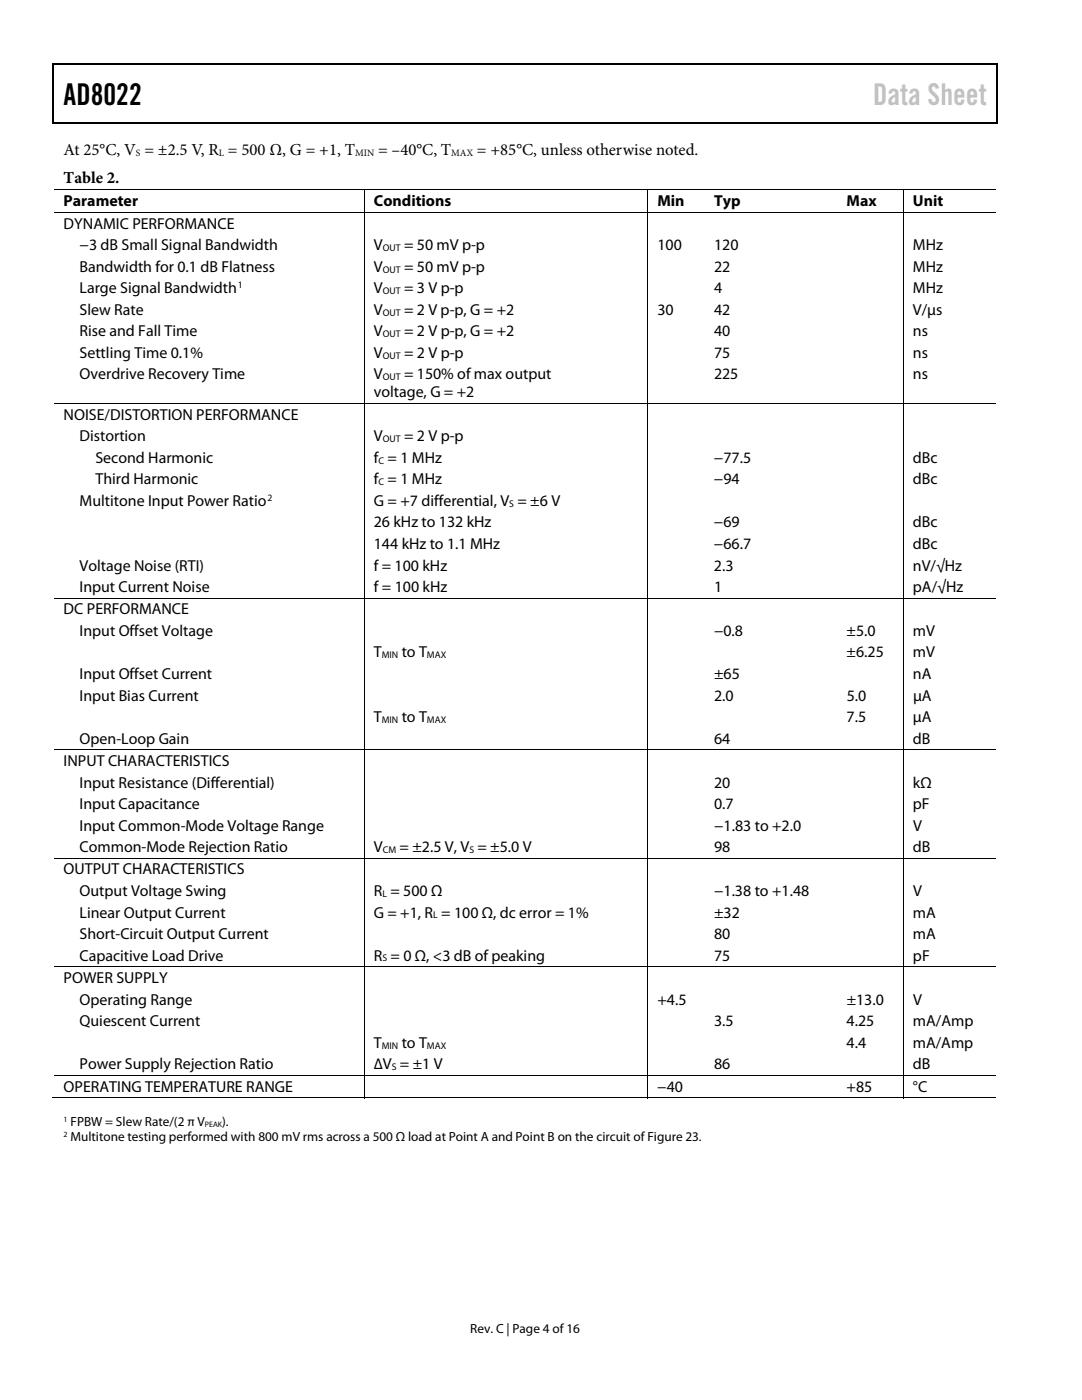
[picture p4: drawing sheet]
<svg xmlns="http://www.w3.org/2000/svg" width="216mm" height="279mm" viewBox="0 0 216 279" stroke-linecap="round" stroke-linejoin="round" font-family="sans-serif">
<defs><g id="words">
<text font-size="6" x="12.7" y="21">AD8022</text>
<text font-size="6" fill="#c0c0c0" x="174.2" y="21">Data Sheet</text>
<g font-size="3.3">
<text x="12.7" y="30.9">At 25°C, V = ±2.5 V, R = 500 Ω, G = +1, T</text>
<text x="75.4" y="30.9">= –40°C, T</text>
<text x="95.2" y="30.9">= +85°C, unless otherwise noted.</text>
<text x="12.7" y="36.6">Table 2.</text>
</g>
<g font-size="3.2">
<text x="12.7" y="41.2">Parameter</text>
<text x="74.6" y="41.2">Conditions</text>
<text x="131.2" y="41.2">Min</text>
<text x="142.5" y="41.2">Typ</text>
<text x="168.9" y="41.2">Max</text>
<text x="182.2" y="41.2">Unit</text>
<text x="12.7" y="45.6">DYNAMIC PERFORMANCE</text>
<text x="15.9" y="49.9">−3 dB Small Signal Bandwidth</text>
<text x="74.6" y="49.9">V</text>
<text x="80.6" y="49.9">= 50 mV p-p</text>
<text x="131.2" y="49.9">100</text>
<text x="142.5" y="49.9">120</text>
<text x="182.2" y="49.9">MHz</text>
<text x="15.9" y="54.2">Bandwidth for 0.1 dB Flatness</text>
<text x="15.9" y="58.5">Large Signal Bandwidth</text>
<text x="74.6" y="58.5">V</text>
<text x="74.6" y="54.2">V</text>
<text x="80.6" y="54.2">= 50 mV p-p</text>
<text x="80.6" y="58.5">= 3 V p-p</text>
<text x="142.5" y="54.2">22</text>
<text x="142.5" y="58.5">4</text>
<text x="182.2" y="54.2">MHz</text>
<text x="182.2" y="58.5">MHz</text>
<text x="15.9" y="62.8">Slew Rate</text>
<text x="74.6" y="62.8">V</text>
<text x="80.6" y="62.8">= 2 V p-p, G = +2</text>
<text x="131.2" y="62.8">30</text>
<text x="142.5" y="62.8">42</text>
<text x="182.2" y="62.8">V/μs</text>
<text x="15.9" y="67.1">Rise and Fall Time</text>
<text x="15.9" y="71.4">Settling Time 0.1%</text>
<text x="74.6" y="67.1">V</text>
<text x="74.6" y="71.4">V</text>
<text x="80.6" y="67.1">= 2 V p-p, G = +2</text>
<text x="80.6" y="71.4">= 2 V p-p</text>
<text x="142.5" y="71.4">75</text>
<text x="142.5" y="67.1">40</text>
<text x="182.2" y="71.4">ns</text>
<text x="182.2" y="67.1">ns</text>
<text x="15.9" y="75.7">Overdrive Recovery Time</text>
<text x="74.6" y="75.7">V</text>
<text x="80.6" y="75.7">= 150% of max output</text>
<text x="142.5" y="75.7">225</text>
<text x="182.2" y="75.7">ns</text>
<text x="12.7" y="83.8">NOISE/DISTORTION PERFORMANCE</text>
<text x="74.6" y="79.3">voltage, G = +2</text>
<text x="15.9" y="88.1">Distortion</text>
<text x="74.6" y="88.1">V</text>
<text x="80.6" y="88.1">= 2 V p-p</text>
<text x="19" y="92.4">Second Harmonic</text>
<text x="74.6" y="92.4">f = 1 MHz</text>
<text x="142.5" y="92.4">−77.5</text>
<text x="182.2" y="92.4">dBc</text>
<text x="15.9" y="101">Multitone Input Power Ratio</text>
<text x="19" y="96.7">Third Harmonic</text>
<text x="74.6" y="101">G = +7 differential, V = ±6 V</text>
<text x="74.6" y="96.7">f = 1 MHz</text>
<text x="142.5" y="96.7">−94</text>
<text x="182.2" y="96.7">dBc</text>
<text x="74.6" y="105.3">26 kHz to 132 kHz</text>
<text x="142.5" y="105.3">−69</text>
<text x="182.2" y="105.3">dBc</text>
<text x="15.9" y="113.9">Voltage Noise (RTI)</text>
<text x="74.6" y="113.9">f = 100 kHz</text>
<text x="74.6" y="109.6">144 kHz to 1.1 MHz</text>
<text x="142.5" y="113.9">2.3</text>
<text x="142.5" y="109.6">−66.7</text>
<text x="182.1" y="113.9">nV/√Hz</text>
<text x="182.2" y="109.6">dBc</text>
<text x="15.9" y="118.2">Input Current Noise</text>
<text x="74.6" y="118.2">f = 100 kHz</text>
<text x="142.5" y="118.2">1</text>
<text x="182.2" y="118.2">pA/√Hz</text>
<text x="12.7" y="122.6">DC PERFORMANCE</text>
<text x="15.9" y="126.9">Input Offset Voltage</text>
<text x="74.6" y="131.2">T</text>
<text x="80.2" y="131.2">to T</text>
<text x="142.5" y="126.9">−0.8</text>
<text x="168.9" y="131.2">±6.25</text>
<text x="168.9" y="126.9">±5.0</text>
<text x="182.2" y="131.2">mV</text>
<text x="182.2" y="126.9">mV</text>
<text x="15.9" y="135.5">Input Offset Current</text>
<text x="142.5" y="135.5">±65</text>
<text x="182.2" y="135.5">nA</text>
<text x="15.9" y="139.8">Input Bias Current</text>
<text x="142.5" y="139.8">2.0</text>
<text x="168.9" y="139.8">5.0</text>
<text x="182.2" y="139.8">μA</text>
<text x="15.9" y="148.4">Open-Loop Gain</text>
<text x="74.6" y="144.1">T</text>
<text x="80.2" y="144.1">to T</text>
<text x="142.5" y="148.4">64</text>
<text x="168.9" y="144.1">7.5</text>
<text x="182.2" y="144.1">μA</text>
<text x="182.2" y="148.4">dB</text>
<text x="12.7" y="152.9">INPUT CHARACTERISTICS</text>
<text x="15.9" y="157.2">Input Resistance (Differential)</text>
<text x="15.9" y="161.5">Input Capacitance</text>
<text x="142.5" y="161.5">0.7</text>
<text x="142.5" y="157.2">20</text>
<text x="182.2" y="161.5">pF</text>
<text x="182.2" y="157.2">kΩ</text>
<text x="15.9" y="165.8">Input Common-Mode Voltage Range</text>
<text x="142.5" y="165.8">−1.83 to +2.0</text>
<text x="182.2" y="165.8">V</text>
<text x="15.9" y="170.1">Common-Mode Rejection Ratio</text>
<text x="74.6" y="170.1">V</text>
<text x="79.7" y="170.1">= ±2.5 V, V = ±5.0 V</text>
<text x="142.5" y="170.1">98</text>
<text x="182.2" y="170.1">dB</text>
<text x="12.7" y="174.5">OUTPUT CHARACTERISTICS</text>
<text x="15.9" y="178.8">Output Voltage Swing</text>
<text x="74.6" y="178.8">R = 500 Ω</text>
<text x="142.5" y="178.8">−1.38 to +1.48</text>
<text x="182.2" y="178.8">V</text>
<text x="15.9" y="183.1">Linear Output Current</text>
<text x="74.6" y="183.1">G = +1, R = 100 Ω, dc error = 1%</text>
<text x="142.5" y="183.1">±32</text>
<text x="182.2" y="183.1">mA</text>
<text x="15.9" y="187.4">Short-Circuit Output Current</text>
<text x="15.9" y="191.7">Capacitive Load Drive</text>
<text x="74.6" y="191.7">R = 0 Ω, &lt;3 dB of peaking</text>
<text x="142.5" y="191.7">75</text>
<text x="142.5" y="187.4">80</text>
<text x="182.2" y="191.7">pF</text>
<text x="182.2" y="187.4">mA</text>
<text x="12.7" y="196.2">POWER SUPPLY</text>
<text x="15.9" y="200.5">Operating Range</text>
<text x="131.2" y="200.5">+4.5</text>
<text x="168.9" y="200.5">±13.0</text>
<text x="182.2" y="200.5">V</text>
<text x="15.9" y="204.8">Quiescent Current</text>
<text x="74.6" y="209.1">T</text>
<text x="80.2" y="209.1">to T</text>
<text x="142.5" y="204.8">3.5</text>
<text x="168.9" y="209.1">4.4</text>
<text x="168.9" y="204.8">4.25</text>
<text x="182.2" y="209.1">mA/Amp</text>
<text x="182.2" y="204.8">mA/Amp</text>
<text x="15.9" y="213.4">Power Supply Rejection Ratio</text>
<text x="74.6" y="213.4">∆V = ±1 V</text>
<text x="142.5" y="213.4">86</text>
<text x="182.2" y="213.4">dB</text>
<text x="12.7" y="217.8">OPERATING TEMPERATURE RANGE</text>
<text x="131.1" y="217.8">−40</text>
<text x="168.9" y="217.8">+85</text>
<text x="182.2" y="217.8">°C</text>
</g>
<g font-size="2.6">
<text x="14.1" y="224.8">FPBW = Slew Rate/(2 π V</text>
<text x="14.1" y="227.8">Multitone testing performed with 800 mV rms across a 500 Ω load at Point A and Point B on the circuit of Figure 23.</text>
<text x="44.3" y="224.8">).</text>
<text x="93.8" y="266">Rev. C | Page 4 of 16</text>
</g>
<g font-size="1.9">
<text x="27.1" y="31.1">S</text>
<text x="43.7" y="31.1">L</text>
<text x="70.8" y="31.1">MIN</text>
<text x="90" y="31.1">MAX</text>
<text x="76.4" y="50.1">OUT</text>
<text x="47.5" y="57.5">1</text>
<text x="76.4" y="54.4">OUT</text>
<text x="76.4" y="58.7">OUT</text>
<text x="76.4" y="63">OUT</text>
<text x="76.4" y="67.3">OUT</text>
<text x="76.4" y="71.6">OUT</text>
<text x="76.4" y="75.9">OUT</text>
<text x="76.4" y="88.2">OUT</text>
<text x="75.5" y="92.5">C</text>
<text x="53.4" y="99.9">2</text>
<text x="75.5" y="96.8">C</text>
<text x="101.6" y="101.1">S</text>
<text x="76.2" y="131.4">MIN</text>
<text x="85.2" y="131.4">MAX</text>
<text x="76.2" y="144.3">MIN</text>
<text x="85.2" y="144.3">MAX</text>
<text x="76.4" y="170.2">CM</text>
<text x="93.7" y="170.2">S</text>
<text x="76.3" y="179">L</text>
<text x="86.4" y="183.3">L</text>
<text x="76.3" y="191.9">S</text>
<text x="76.2" y="209.3">MIN</text>
<text x="85.2" y="209.3">MAX</text>
<text x="78.2" y="213.6">S</text>
</g>
<g font-size="1.6">
<text x="12.7" y="223.9">1</text>
<text x="12.7" y="226.9">2</text>
<text x="40.9" y="225">PEAK</text>
</g>
</g></defs>
<path d="M10.5 12.7h.3v1h-.3zM198.8 12.7h.2v1h-.2zM198.8 12.7h.2v.3h-.2zM198.8 24.4h.2v.3h-.2z" fill="#000"/>
<path d="M10.5 12.8h188.3M10.7 13.7v11M198.9 13.7v11M10.5 24.5h188.3" fill="none" stroke="#000" stroke-width=".25"/>
<g fill="none" stroke="#000" stroke-width=".2">
<path d="M10.8 37.9h187.8M72.7 38v4.4M129.3 38v4.4M180.3 38v4.4M10.8 42.4h187.8M72.7 42.5v38M129.3 42.5v38M180.3 42.5v38M10.8 80.6h187.8M72.7 80.6v38.7M129.3 80.6v38.7M180.3 80.6v38.7"/>
<path d="M10.8 119.4h187.8M72.7 119.5v30.1M129.3 119.5v30.1M180.3 119.5v30.1M10.8 149.7h187.8M72.7 149.8v21.4M129.3 149.8v21.4M180.3 149.8v21.4M10.8 171.3h187.8M72.7 171.4v21.5M129.3 171.4v21.5M180.3 171.4v21.5"/>
<path d="M10.8 193h187.8M72.7 193.1v21.5M129.3 193.1v21.5M180.3 193.1v21.5M10.5 219.1h62.1M10.8 214.7h187.8M72.7 214.7v4.5M72.8 219.1h56.4M129.3 214.7v4.5M129.3 219.1h50.9M180.3 214.7v4.5M180.3 219.1h18.5"/>
</g>
<use href="#words"/>
</svg>
